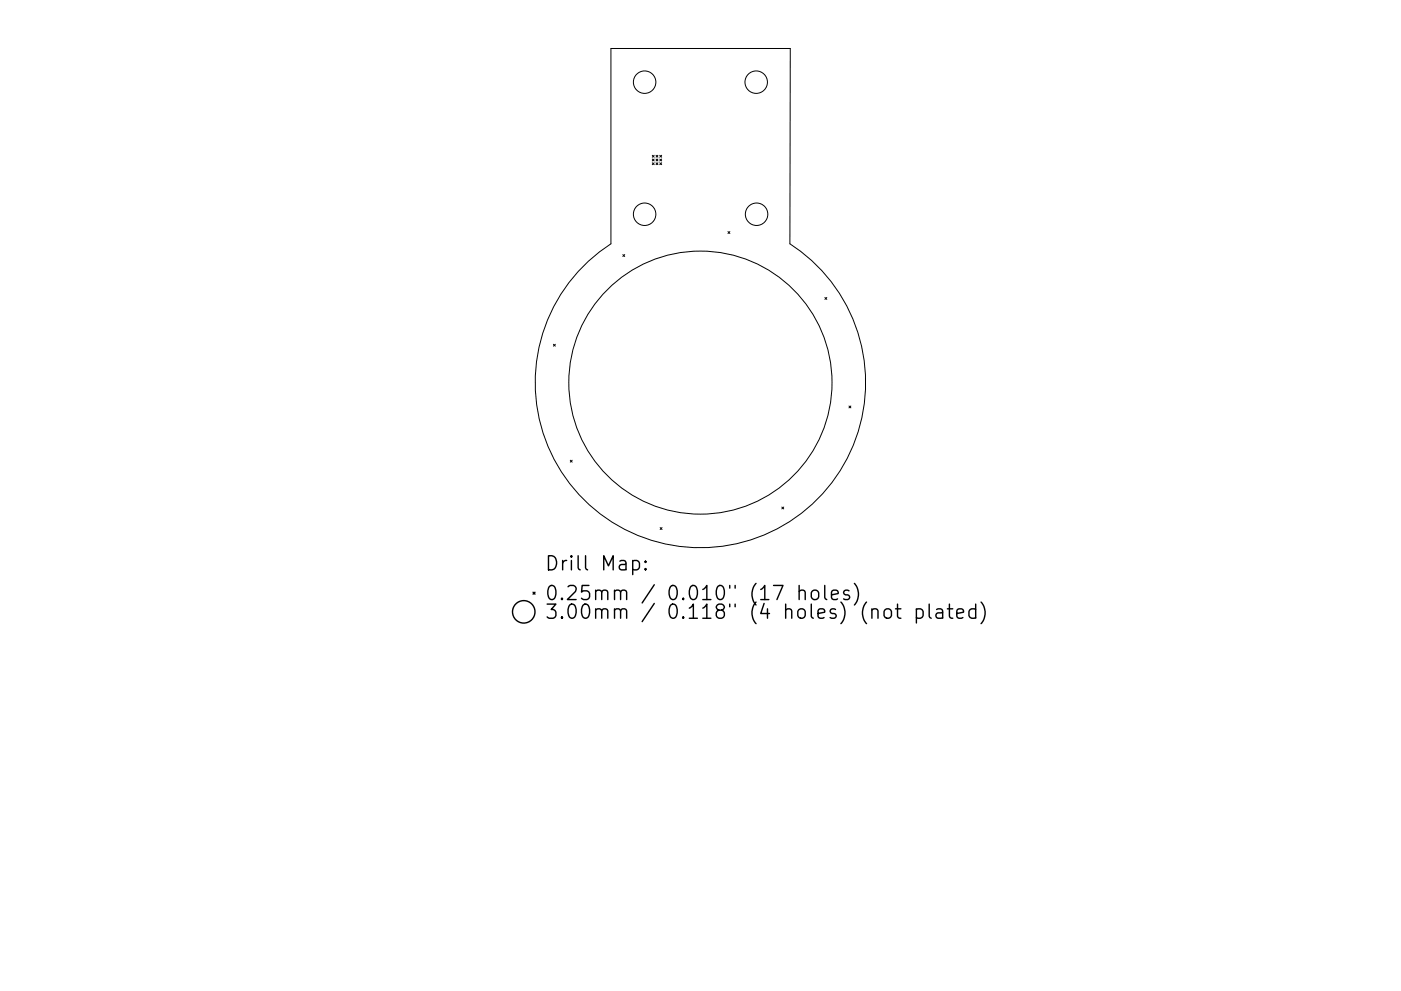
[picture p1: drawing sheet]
<svg xmlns="http://www.w3.org/2000/svg" width="297mm" height="210mm" viewBox="0 0 297 210" stroke-linecap="round" stroke-linejoin="round" font-family="sans-serif">
<defs><g id="words">
<g font-size="4.2">
<text x="115.4" y="121.1">Drill Map:</text>
<text x="115.4" y="127.4">0.25mm / 0.010&quot; (17 holes)</text>
<text x="115.4" y="131.3">3.00mm / 0.118&quot; (4 holes) (not plated)</text>
</g>
</g></defs>
<g fill="none" stroke="#000" stroke-width=".21">
<path d="M129.5 10.3h38.1l-.1 41.4a35 35 0 0 1 7.5 52.4 35 35 0 0 1-53 0 35 35 0 0 1 7.5-52.4zM138.3 32.9l.4 .5M138.3 33.7l.4 .4M138.3 34.5l.4 .4M138.7 32.9l-.4 .5M138.7 33.7l-.4 .4M138.7 34.5l-.4 .4M139.1 33.7l.4 .4M139.1 34.5l.4 .4M139.1 32.9l.4 .5M139.5 32.9l-.4 .5M139.5 33.7l-.4 .4"/>
<path d="M139.5 34.5l-.4 .4M139.9 34.5l.4 .4M139.9 33.7l.4 .4M139.9 32.9l.4 .5M140.3 32.9l-.4 .5M140.3 33.7l-.4 .4M140.3 34.5l-.4 .4M132.1 54l.4 .4M132.5 54l-.4 .4M154.3 49.1l.4 .4M154.7 49.1l-.4 .4M117.3 73l.4 .4"/>
<path d="M117.7 73l-.4 .4M174.9 63.1l.4 .4M175.3 63.1l-.4 .4M120.9 97.6l.4 .5M121.3 97.6l-.4 .5M180 86.1l.4 .4M180.4 86.1l-.4 .4M140 111.9l.4 .4M140.4 111.9l-.4 .4M165.8 107.6l.4 .4M166.2 107.6l-.4 .4"/>
<circle cx="136.7" cy="17.4" r="2.38"/>
<circle cx="160.3" cy="17.4" r="2.38"/>
<circle cx="136.7" cy="45.5" r="2.38"/>
<circle cx="160.4" cy="45.5" r="2.38"/>
<circle cx="148.5" cy="81.2" r="27.9"/>
</g>
<g fill="none" stroke="#000" stroke-width=".3">
<path d="M134.1 119.1l.9-.2 .6 .6v.8l-.3 .5-.3 .1-.9-.1M136.9 119.1l.1 .1-.1 .1-.2-.1 .2-.1v.2M113 125.7l.4 .4M113.4 125.7l-.4 .4M136.9 120.6l.1 .2-.1 .1-.2-.1 .2-.2v.3M169.4 125.5a.74 .74 0 0 1 1.3 .1v1.6M169.4 124.2v3M172.3 125.4a.81 .81 0 0 1 1.3 .4v.8a.81 .81 0 0 1-.8 .6 .81 .81 0 0 1-.8-.6v-.8zM174.9 124.2v2.6l.4 .4M176.3 126.2l1.4-.3-.1-.5-.9-.2-.4 .4v1.2l.1 .3 .3 .1 .9-.1M180 125.4l-.7-.2-.4 .4 .1 .5 1 .3 .1 .2-.1 .5-.3 .1-.8-.1M181.1 123.8a3.4 3.4 0 0 1 0 4.6"/>
<path d="M187.6 129.5a.81 .81 0 0 1 .8-.3 .81 .81 0 0 1 .6 .5v.9a.81 .81 0 0 1-.8 .6 .81 .81 0 0 1-.8-.6v-.9zM189.9 129.2h1.1M190.3 128.2v2.5l.1 .3 .6 .2M194.3 129.3l.8-.1 .6 .5v.9l-.3 .4-.3 .2-.8-.2M194.3 129.2v3M197 128.2v2.5l.4 .5M198.6 129.3l.3-.1 .8 .1 .2 .3v1.6M199.9 129.9l-1 .1a.59 .59 0 0 0-.5 .6 .59 .59 0 0 0 .5 .6l1-.2M200.9 129.2h1.1M201.3 128.2v2.5l.1 .3 .6 .2M202.9 130.2l1.4-.3-.2-.6-.8-.1-.4 .4v1.1l.1 .3 .3 .2 .8-.2M206.9 129.3l-.9-.1-.6 .5v.9l.3 .4 .3 .2 .9-.2"/>
<path d="M206.9 128.2v3M208 127.7a3.4 3.4 0 0 1 0 4.6"/>
<circle cx="111" cy="129.8" r="2.38"/>
</g>
<use href="#words"/>
</svg>
